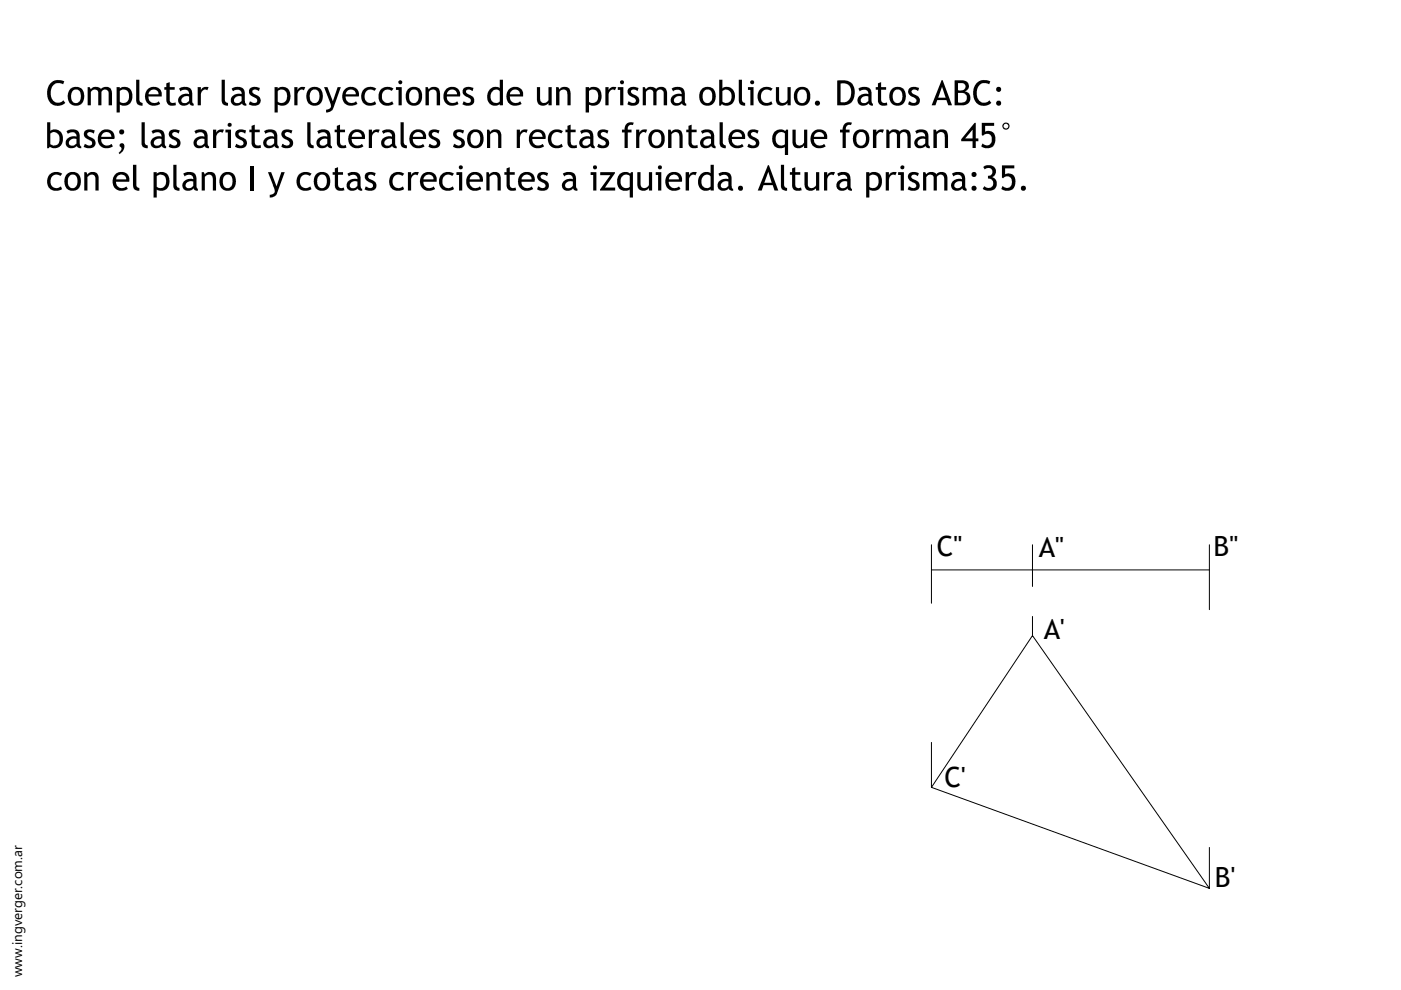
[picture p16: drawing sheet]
<svg xmlns="http://www.w3.org/2000/svg" width="297mm" height="210mm" viewBox="0 0 297 210" stroke-linecap="round" stroke-linejoin="round" font-family="sans-serif">
<defs><g id="words">
<g font-size="5.9">
<text x="198.6" y="117.8">C''</text>
<text x="220.2" y="118">A''</text>
<text x="257.3" y="117.8">B''</text>
<text x="221.3" y="135.4">A'</text>
<text x="200.2" y="166.8">C'</text>
<text x="257.6" y="188">B'</text>
</g>
<text font-size="2.9" x="4.7" y="207.2" transform="rotate(-90 4.7 207.2)">www.ingverger.com.ar</text>
</g></defs>
<g fill="#000">
<path d="M10.7 17.6l1.2-.6h.9l.8 .2-.2 .7-.7-.3-1 .1-.7 .7-.2 1v1l.5 1 .7 .4h.6l.8-.5 .4 .5-.5 .4-.9 .3-.8-.1-.7-.4-.6-.7-.3-.8v-1.2l.2-1zM35.3 17.7l.7-.3v1.1h1v.5h-1v1.9a.74 .74 0 0 0 .3 .9 .74 .74 0 0 0 .9-.1l.1 .6-.9 .1a1.16 1.16 0 0 1-1.1-1.2v-2.2h-.5v-.5h.5zM41.9 18.5h.7v.6l.6-.6h1l-.3 .6a.94 .94 0 0 0-1.3 1v2.2h-.7zM62.4 18.5h.7v.6l.6-.6h1l-.3 .6a.94 .94 0 0 0-1.3 1v2.2h-.7zM77.1 19l.5-.4 .9-.2 .7 .1 .6 .3-.4 .5-.7-.3a1.42 1.42 0 0 0-1.3 .8 1.42 1.42 0 0 0 .2 1.6l.3 .3 .6 .2 1-.4 .3 .6-.6 .2-1.1 .1-1-.5-.3-.5-.2-.7v-.8zM80.6 19.1l.4-.3 .8-.4h.8l.8 .4-.3 .5-.8-.3-.7 .1-.3 .3-.3 .6v1l.5 .6 .8 .3 .8-.4 .3 .6-.9 .3h-.7l-.5-.1-.5-.4-.5-1v-.9zM113.8 18.5h.7v2.4a.91 .91 0 0 0 .8 .9 .91 .91 0 0 0 1-.6v-2.7h.7v3.8h-.7v-.5l-.5 .5-.4 .1-.8-.1-.6-.6-.2-.5zM128.4 18.5h.6v.6l.2-.3a1.32 1.32 0 0 1 1.5-.3l-.3 .6a.94 .94 0 0 0-1.4 1v2.2h-.6zM161.1 19l.5-.4 1-.2 .7 .1 .5 .3-.4 .5-.6-.3a1.42 1.42 0 0 0-1.4 .8 1.42 1.42 0 0 0 .2 1.6l.3 .3 .7 .2 .9-.4 .3 .6-.6 .2-1.1 .1-1-.5-.5-1.1 .1-.9zM164.5 18.5h.7v2.4a.9 .9 0 0 0 .8 .9 .9 .9 0 0 0 1-.6v-2.7h.6v3.8h-.6v-.5l-.5 .4-.5 .2-1-.2-.4-.4-.1-.4zM186.1 17.7l.7-.3v1.1h1.1v.5h-1.1v1.9a.74 .74 0 0 0 .3 .9 .74 .74 0 0 0 .9-.1l.1 .6-.6 .1a1.11 1.11 0 0 1-1.4-1.2v-2.2h-.4v-.5h.4zM206.9 17.8l.7-.6 .6-.2h1l.8 .2-.3 .7-.7-.3h-.7l-.4 .2-.5 .6-.3 .9 .1 1.3 .4 .8 .7 .4h.6l.4-.2 .5-.3 .4 .5-.5 .4-1 .3-.8-.1-.7-.4-.4-.5-.4-1-.1-1.2 .2-.7z"/>
<path d="M10.4 37.2l.6-.6 .6-.1h.9l.7 .3-.4 .5-.7-.2a1.42 1.42 0 0 0-1.3 .8 1.42 1.42 0 0 0 .2 1.5l.3 .3 .6 .2 .5-.1 .5-.3 .3 .6-.9 .3h-.9l-.9-.5-.5-1.1v-.9zM18 27.7l.7-.3 1 .1 .4 .2-.2 .6-.2-.1a.64 .64 0 0 0-.8-.2 .64 .64 0 0 0-.4 .7l1.1 .6a1.14 1.14 0 0 1 .6 1.5 1.14 1.14 0 0 1-1.4 .6l-1.1-.3 .3-.6 .5 .2a.64 .64 0 0 0 1-.2 .64 .64 0 0 0-.6-.9l-.7-.3-.4-.5v-.6zM18.6 18.5h.4l.3 .4 .3-.3 .6-.2 .7 .1 .5 .4 .8-.5h.7l.3 .2 .3 .3 .2 .8v2.6h-.7v-2.4a.79 .79 0 0 0-.5-.9 .79 .79 0 0 0-1 .5v2.8h-.7v-2.7a.83 .83 0 0 0-.7-.6 .83 .83 0 0 0-.8 .5v2.8h-.7zM28.2 34.9h.7v4.5l.3 .4h.3v.6l-.8-.1-.5-.7zM28.9 16.9h.6v4.2a.73 .73 0 0 0 .7 .7v.6h-.3l-.7-.2-.3-.6zM30 25.9h.7v4.4l.2 .4 .4 .1v.6l-.9-.2-.4-.6zM36.1 27.7l.6-.3 .8 .1 .6 .2-.2 .6-.2-.1a.65 .65 0 0 0-.7-.2 .65 .65 0 0 0-.5 .6l.4 .4 1 .5a1.16 1.16 0 0 1 .2 1.4 1.16 1.16 0 0 1-1.4 .5l-.9-.3 .2-.6 .5 .2a.63 .63 0 0 0 1-.2 .63 .63 0 0 0-.5-.9l-.8-.3a.99 .99 0 0 1-.1-1.6zM36.7 34.9h.7v4.4l.2 .4 .5 .1v.6l-1-.2-.3-.4zM47 16.9h.7v4.2a.73 .73 0 0 0 .6 .7v.6h-.3l-.7-.2-.3-.6zM45.2 27.5h.6v.6l.3-.3a1.32 1.32 0 0 1 1.4-.3l-.3 .7a.94 .94 0 0 0-1.4 .9v2.3h-.6zM50 27.8l.5-.3h1.1l.6 .2-.2 .6-.2-.1a.64 .64 0 0 0-.8-.2 .64 .64 0 0 0-.4 .7l1.4 .8 .3 .5a1.37 1.37 0 0 1-.6 1.3 1.37 1.37 0 0 1-1.5 0l-.4-.2 .3-.6 .5 .2a.59 .59 0 0 0 .9 0 .59 .59 0 0 0-.1-.8l-1-.5-.4-.4-.1-.8zM53 18.8l.5-.3 .9-.1 .7 .3-.2 .6-.1-.1a.67 .67 0 0 0-.8-.2 .67 .67 0 0 0-.4 .7l1.1 .6a1.14 1.14 0 0 1 .5 1.5 1.14 1.14 0 0 1-1.4 .6l-1.1-.3 .3-.6 .6 .3a.62 .62 0 0 0 1-.4 .62 .62 0 0 0-.7-.8l-.8-.5a1.01 1.01 0 0 1-.1-1.3z"/>
<path d="M53.3 26.7l.7-.3v1.1h1.1v.5h-1.1v1.9a.74 .74 0 0 0 .3 .9 .74 .74 0 0 0 .9-.1l.1 .6-.6 .1a1.11 1.11 0 0 1-1.4-1.2v-2.2h-.4v-.5h.4zM59.9 27.8l.5-.3h1l.6 .2-.2 .6-.2-.1a.65 .65 0 0 0-.7-.2 .65 .65 0 0 0-.5 .6l.4 .4 1 .5a1.16 1.16 0 0 1 .2 1.4 1.16 1.16 0 0 1-1.4 .5l-1-.3 .3-.6 .5 .2a.63 .63 0 0 0 1-.2 .63 .63 0 0 0-.6-.9l-.7-.3a.99 .99 0 0 1-.2-1.5zM65.2 25.9h.6v4.3a.73 .73 0 0 0 .7 .6v.6h-.5a1.03 1.03 0 0 1-.8-1.1zM63.2 37.2l.7-.6 .5-.1h1l.6 .3-.3 .5-.7-.2a1.44 1.44 0 0 0-1.4 .7 1.44 1.44 0 0 0 .2 1.6l.9 .5 .6-.1 .5-.3 .2 .6-.8 .3h-.9l-1-.5-.4-1.1v-1.1zM68.7 18.5h.7l1.2 3 1-3h.7l-1.8 4.8-.6 .4-.8 .1v-.5l.2-.1a.91 .91 0 0 0 .8-.5 .91 .91 0 0 0-.1-1zM71 35.7l.7-.3v1.1h1v.6h-1v1.9a.77 .77 0 0 0 .3 .8 .77 .77 0 0 0 .9 0l.1 .6h-.4h-1l-.5-.5-.1-.4v-2.4h-.5v-.6h.5zM71.4 26.7l.7-.3v1.1h1.1v.5h-1.1v1.9a.74 .74 0 0 0 .3 .9 .74 .74 0 0 0 .9-.1l.1 .6-.4 .1-1-.1-.5-.4-.1-.4v-2.5h-.4v-.5h.4zM78.2 27.5h.7v.6l.6-.6h1l-.3 .7a.94 .94 0 0 0-1.3 .9v2.3h-.7zM84.9 25.9h.7v4.3a.73 .73 0 0 0 .7 .6v.6h-.4l-.6-.2-.3-.5zM82.9 37.1l.6-.5 .6-.1h.9l.7 .3-.4 .5-.6-.2a1.44 1.44 0 0 0-1.4 .9 1.44 1.44 0 0 0 .4 1.6l.9 .3 .8-.4 .3 .6-.9 .3h-.9l-.9-.5-.5-1.2v-.8zM86.5 36.5h.7v.6l.6-.6h1l-.3 .7a.94 .94 0 0 0-1.3 1v2.2h-.7zM91.1 27.8l.5-.3h1l.6 .2-.2 .6-.2-.1a.65 .65 0 0 0-.7-.2 .65 .65 0 0 0-.5 .6l1.3 .8a1.15 1.15 0 0 1 .3 1.5 1.15 1.15 0 0 1-1.4 .5l-1-.2 .3-.7 .5 .2a.63 .63 0 0 0 1-.2 .63 .63 0 0 0-.6-.9l-.7-.3a.99 .99 0 0 1-.2-1.5z"/>
<path d="M90.2 18.5h.5l.2 .5 .5-.5 .6-.1 .5 .1 .5 .4 .3 .9v2.5h-.7v-2.2a.88 .88 0 0 0-.6-1.1 .88 .88 0 0 0-1.1 .5v2.8h-.7zM96.3 27.8l.7-.4 .8 .1 .6 .2-.2 .6-.2-.1a.64 .64 0 0 0-.8-.2 .64 .64 0 0 0-.3 .7l1.3 .8a1.16 1.16 0 0 1 .2 1.4 1.16 1.16 0 0 1-1.4 .5l-.9-.3 .2-.6 .5 .2a.63 .63 0 0 0 1-.2 .63 .63 0 0 0-.6-.9l-.7-.3a1.08 1.08 0 0 1-.2-1.5zM93.4 37.2l.6-.5 .6-.2h.9l.7 .3-.3 .5-.7-.3-.8 .1-.3 .3-.3 .7v.8l.3 .6 .9 .4 .5-.1 .5-.3 .2 .6-.6 .3h-1.1l-.9-.5-.5-.9v-1zM98.3 18.8l.5-.3 .9-.1 .7 .3-.2 .6-.1-.1a.67 .67 0 0 0-.8-.2 .67 .67 0 0 0-.5 .7l1.2 .6a1.14 1.14 0 0 1 .5 1.5 1.14 1.14 0 0 1-1.4 .6l-1.1-.3 .3-.6 .6 .3a.6 .6 0 0 0 .9-.3 .6 .6 0 0 0-.5-.8l-.8-.5a1.07 1.07 0 0 1-.2-1.4zM103.3 27.5h.4l.2 .5 .8-.6 .9 .1 .4 .3 .3 .7v2.9h-.7v-2.4a.89 .89 0 0 0-.6-1 .89 .89 0 0 0-1.1 .5v2.9h-.6zM107.4 35.7l.7-.3v1.1h1v.6h-1v1.9a.78 .78 0 0 0 .3 .8 .78 .78 0 0 0 .9 0l.1 .6h-.4h-1l-.5-.6-.1-2.7h-.5v-.6h.5zM109.6 27.5h.6v.6l.7-.6h1l-.3 .7a.96 .96 0 0 0-1 0 .96 .96 0 0 0-.4 .9v2.3h-.6zM116.6 28.1l.6-.5 .5-.2h.8l.8 .4-.3 .5-.7-.3a1.44 1.44 0 0 0-1.4 .8 1.44 1.44 0 0 0 .2 1.6l.9 .5 .6-.1 .5-.3 .2 .6-.6 .3h-1l-1.1-.5-.4-1.1v-1.1zM117.9 18.5h.5l.2 .5 .5-.5 .6-.1 .5 .1 .5 .4 .3 .8v2.6h-.7v-2.4a.86 .86 0 0 0-.7-.9 .86 .86 0 0 0-1 .5v2.8h-.7zM120.3 26.7l.7-.3v1.1h1v.5h-1v1.9a.77 .77 0 0 0 .3 .9 .77 .77 0 0 0 1-.1v.6l-.8 .1a1.16 1.16 0 0 1-1.2-1.2v-2.2h-.4v-.5h.4zM126.8 27.8l.5-.3 .9-.1 .8 .3-.2 .6-.2-.1a.64 .64 0 0 0-.8-.2 .64 .64 0 0 0-.4 .7l1.3 .7a1.14 1.14 0 0 1 .3 1.5 1.14 1.14 0 0 1-1.4 .5l-1-.3 .3-.6 .5 .2a.6 .6 0 0 0 .9 0 .6 .6 0 0 0-.1-.8l-1-.5a1.08 1.08 0 0 1-.4-1.6zM127.3 36.5h3.1v.2l-2.1 3.1h2.1v.6h-3.2v-.2l2.2-3.1h-2.1z"/>
<path d="M133.2 18.8l.5-.3 1-.1 .7 .3-.2 .6-.2-.1a.67 .67 0 0 0-.7-.2 .67 .67 0 0 0-.5 .7l1.4 .8 .3 .5a1.37 1.37 0 0 1-.7 1.3 1.37 1.37 0 0 1-1.4 0l-.4-.2 .3-.6 .6 .3a.63 .63 0 0 0 .9-.4 .63 .63 0 0 0-.6-.8l-.6-.3a1.08 1.08 0 0 1-.4-1.5zM132.7 26.4l.5-.4 .8-.1 .4 .1-.2 .5a.81 .81 0 0 0-.9 .2 .81 .81 0 0 0-.2 .8h.8v.6h-.8v3.3h-.7v-3.3h-.5v-.6h.5zM135.1 36.5h.7v2.6a.9 .9 0 0 0 .8 .8 .9 .9 0 0 0 1-.7v-2.7h.7v3.9h-.7v-.6l-.9 .6h-.9l-.6-.7zM134.9 27.5h.7v.6l.6-.6h1l-.3 .7a.96 .96 0 0 0-.9 0 .96 .96 0 0 0-.4 .9v2.3h-.7zM136.3 18.5h.4l.2 .4 .3-.3 .7-.2 .7 .1 .5 .4 .8-.5h.6l.4 .2 .3 .3 .2 .7v2.7h-.7v-2.4a.79 .79 0 0 0-.6-.9 .79 .79 0 0 0-.9 .5v2.8h-.7v-2.7a.83 .83 0 0 0-.7-.6 .83 .83 0 0 0-.9 .5v2.8h-.6zM141.6 27.5h.6l.2 .5 .7-.6 .9 .1 .5 .4 .2 .8v2.7h-.6l-.1-2.6a.86 .86 0 0 0-.7-.8 .86 .86 0 0 0-.9 .5v2.9h-.8zM146 26.7l.6-.3v1.1h1.1v.5h-1.1v1.9a.74 .74 0 0 0 .4 .9 .74 .74 0 0 0 .9-.1l.1 .6-.7 .1a1.11 1.11 0 0 1-1.3-1.2v-2.2h-.5v-.5h.5zM145.4 36.5h.7v.6l.4-.5 .3-.1h.9l-.3 .7a.92 .92 0 0 0-.9 0 .92 .92 0 0 0-.4 1v2.2h-.7zM152.6 25.9h.6v4.4l.3 .4 .4 .1v.6l-.9-.2-.4-.7zM156.6 16.9h.7v4.2a.73 .73 0 0 0 .7 .7v.6h-.4l-.6-.2-.3-.6zM158.8 27.7l.6-.3h.7l.7 .3-.2 .6-.2-.1a.64 .64 0 0 0-.8-.2 .64 .64 0 0 0-.3 .7l1.2 .7a1.14 1.14 0 0 1 .3 1.5 1.14 1.14 0 0 1-1.3 .5l-1-.3 .2-.6 .5 .2a.6 .6 0 0 0 .9 0 .6 .6 0 0 0-.1-.8l-1.1-.6a1 1 0 0 1-.1-1.6zM165.6 34.9h.6v4.4l.3 .4 .4 .1v.6l-1-.2-.3-.4z"/>
<path d="M167.9 35.7l.7-.3v1.1h1.1v.6h-1.1v1.9a.77 .77 0 0 0 .3 .8 .77 .77 0 0 0 .9 0l.2 .6h-.5h-1l-.4-.5-.2-.4v-2.4h-.4v-.6h.4zM168 27.5h.7v2.4a.91 .91 0 0 0 .8 1 .91 .91 0 0 0 1-.7v-2.7h.7v3.9h-.7v-.6l-.9 .6h-.6l-.5-.2-.4-.5zM170.6 36.5h.7v2.5a.88 .88 0 0 0 .8 .9 .88 .88 0 0 0 .9-.7v-2.7h.7v3.9h-.7v-.6l-.8 .6h-.9l-.6-.6zM174.7 36.5h.7v.6l.6-.6h1l-.3 .7a.94 .94 0 0 0-1.3 1v2.2h-.7zM179 26.3l.5-.3 .8-.1 .3 .1-.2 .5a.81 .81 0 0 0-.8 .2 .81 .81 0 0 0-.3 .8h.8v.6h-.8v3.3h-.7v-3.3h-.5v-.6h.5zM185.1 27.5h.7v.6l.6-.6h1l-.2 .7a.92 .92 0 0 0-1 0 .92 .92 0 0 0-.4 .9v2.3h-.7zM187.8 36.5h.7v.6l.6-.6h1l-.3 .7a.94 .94 0 0 0-1.3 1v2.2h-.7zM187.9 27.5h.4l.3 .5 .7-.6 .9 .1 .6 .5 .7-.6h.6l.6 .3 .4 .9v2.8h-.7v-2.5a.82 .82 0 0 0-.6-.9 .82 .82 0 0 0-1 .5v2.9h-.6v-2.8a.83 .83 0 0 0-.8-.6 .83 .83 0 0 0-.8 .5v2.9h-.7zM192.7 18.8l.6-.3 .9-.1 .7 .3-.3 .6-.1-.1a.68 .68 0 0 0-.7-.2 .68 .68 0 0 0-.5 .6l.4 .4 .9 .5a1.16 1.16 0 0 1 .3 1.4 1.16 1.16 0 0 1-1.4 .5l-1-.3 .2-.6 .7 .3a.59 .59 0 0 0 .9-.4 .59 .59 0 0 0-.5-.7l-.8-.4a1.08 1.08 0 0 1-.3-1.5zM197.9 27.5h.5l.2 .5 .7-.6 .9 .1 .5 .4 .3 .8v2.7h-.7v-2.5a.86 .86 0 0 0-.7-.9 .86 .86 0 0 0-1 .5v2.9h-.7zM208.2 26h2.6v.7h-1.9v1.3l.8-.3 .4 .1 .6 .4 .3 .6v1.1l-.3 .9-.6 .5-1.2 .1-.9-.4 .3-.6 .7 .4 .8-.1 .5-.7v-.8a1.02 1.02 0 0 0-.8-.8 1.02 1.02 0 0 0-1.1 .4l-.2-.2zM212.4 35.1h2.7v.6h-2v1.3l.6-.2 .8 .1 .4 .3 .3 .6 .1 .8-.2 1-.5 .6-.5 .2h-1l-.8-.3 .3-.7 .8 .4 .7-.1 .3-.4 .1-.6v-.7l-.5-.5-.7-.1-.6 .4-.3-.2z"/>
<path d="M17.9 36.5h.4l.2 .5 .8-.5h.7l.6 .3 .3 .7v2.9h-.7v-2.5a.88 .88 0 0 0-.7-.9 .88 .88 0 0 0-1 .5v2.9h-.6zM42.8 36.5h.4l.2 .5 .8-.5h.7l.6 .3 .3 .9v2.7h-.7v-2.6a.86 .86 0 0 0-.7-.8 .86 .86 0 0 0-1 .5v2.9h-.6zM53.1 35.1h.7v5.3h-.7zM56.8 36.5h.7l1.1 3 1-3h.8l-1.7 4.6-.5 .6-1 .2v-.6h.2a.92 .92 0 0 0 .8-.6 .92 .92 0 0 0-.2-1zM77.6 36.8l.6-.3h.9l.5 .2-.1 .7-.3-.2a.69 .69 0 0 0-.7-.2 .69 .69 0 0 0-.4 .6l.2 .3 1 .5a1.15 1.15 0 0 1 .4 1.5 1.15 1.15 0 0 1-1.5 .5l-.9-.3 .3-.6 .5 .3a.64 .64 0 0 0 1-.3 .64 .64 0 0 0-.7-.8l-.8-.5a1.03 1.03 0 0 1 0-1.4zM103.1 36.5h.5l.2 .5 .8-.5h.6l.6 .2 .4 .9v2.8h-.7v-2.5a.88 .88 0 0 0-.7-.9 .88 .88 0 0 0-1 .5v2.9h-.7zM114.1 36.8l.7-.3h.9l.5 .2-.2 .7-.2-.2a.68 .68 0 0 0-.7-.2 .68 .68 0 0 0-.5 .6l.3 .3 1.1 .6 .3 .4 .1 .4a1.4 1.4 0 0 1-2.1 1.1l-.4-.3 .2-.6 .5 .3a.63 .63 0 0 0 1.1-.4 .63 .63 0 0 0-.8-.7l-.6-.4a.99 .99 0 0 1-.2-1.5zM192.8 36.7l.6-.2h.9l.5 .2-.2 .7-.2-.2a.68 .68 0 0 0-.7-.2 .68 .68 0 0 0-.4 .6l.2 .3 1.1 .6 .4 .8a1.45 1.45 0 0 1-2.3 1l-.3-.2 .3-.6 .5 .3a.6 .6 0 0 0 .9 0 .6 .6 0 0 0-.1-.9l-1.1-.6a1 1 0 0 1-.1-1.6zM195.7 36.5h.5l.2 .5 .5-.5h.9l.7 .5 .6-.5h.6a1.18 1.18 0 0 1 1.2 1.3v2.6h-.7v-2.6a.82 .82 0 0 0-.7-.8 .82 .82 0 0 0-.9 .5v2.9h-.6v-2.8a.83 .83 0 0 0-.8-.6 .83 .83 0 0 0-.8 .5v2.9h-.7zM208.7 35.2l1.3-.2 .6 .2 .3 .4 .3 .5v.5l-.3 .5-.5 .5 .7 .4 .2 .6v.7l-.2 .5-.7 .6h-1.1l-.7-.2-.2-.2 .3-.5a1.04 1.04 0 0 0 1.8-.2 1.04 1.04 0 0 0-1-1.4v-.6h.1a.87 .87 0 0 0 .7-1.3 .87 .87 0 0 0-1.4-.2l-.1 .1-.3-.5z"/>
<path d="M84.5 17.4a.41 .41 0 0 1 .8 0 .41 .41 0 0 1-.8 0zM83.9 18.5h1.3v3.8h-.7v-3.2h-.6z"/>
<path d="M131.5 17.4a.41 .41 0 0 1 .8 0 .41 .41 0 0 1-.8 0zM131 18.5h1.2v3.8h-.7v-3.2h-.5z"/>
<path d="M159.1 17.4a.41 .41 0 0 1 .8 0 .41 .41 0 0 1-.8 0zM158.6 18.5h1.2v3.8h-.7v-3.2h-.5z"/>
<path d="M211.2 18.9a.56 .56 0 0 1 1.1 0 .56 .56 0 0 1-1.1 0zM211.2 21.9a.55 .55 0 0 1 1.1 0 .55 .55 0 0 1-1.1 0z"/>
<path d="M10 25.9h.7v1.9l.6-.4h.6l.8 .4 .5 .7 .1 1.6-.3 .7-.7 .5-1.1 .1-.6-.3-.3 .3h-.3zM10.7 28.3v2.3a1.25 1.25 0 0 0 1.5 0 1.25 1.25 0 0 0 .4-1.5l-.1-.4-.4-.5a1.09 1.09 0 0 0-1.4 .1z"/>
<path d="M14.3 36.8l.7-.3h.8l.8 .3 .3 .4 .2 .9v1l-.3 .6-.5 .6-.6 .1h-.8l-.6-.3-.4-.5-.2-.7v-.9l.3-.8zM14.8 37.2l-.4 .6v1.2l.2 .5 .5 .3a1.15 1.15 0 0 0 1.3-1.4l-.1-.9-.3-.3-.8-.2z"/>
<path d="M14.8 19l.5-.4 .8-.2 1 .3 .5 .4 .3 1.1-.1 .8-.3 .7-.5 .5-.6 .2h-.8l-.9-.7-.3-.5v-1zM15.6 19.1l-.4 .6-.1 1 .2 .7 .6 .5a1.31 1.31 0 0 0 1.2-1.9l-.2-.7-.3-.2-.7-.1z"/>
<path d="M14.1 27.8l.8-.4h.8l.9 .5 .3 .7v2.1l.3 .4v.3a.77 .77 0 0 1-.9-.5l-.5 .4-1 .1-.5-.2-.4-.6 .1-.7 .4-.6 .8-.4h.8a.21 .21 0 0 0 .3-.1 .21 .21 0 0 0-.1-.3h-.1a1.15 1.15 0 0 0-1.7-.1zM14.9 29.7a.69 .69 0 0 0-.2 1 .69 .69 0 0 0 1 .1l.5-.4v-.9l-.7-.1z"/>
<path d="M21.1 28.1l.8-.6 1-.1 .8 .4 .5 .7v1h-2.7v.4a1.3 1.3 0 0 0 2.2 .6l.2 .5-.9 .4h-1l-.7-.4-.6-1.1 .1-1zM21.9 28.2l-.4 .8h2.1v-.2a1.05 1.05 0 0 0-1.7-.6z"/>
<path d="M24.7 18.5h.7v.3l.6-.4 1.1 .1 .7 .6 .3 .9-.1 1.2-.6 .9-.8 .3h-.6l-.6-.3v1.7h-.7zM25.4 19.3v2.3l.7 .3 .6-.2 .4-.3 .2-.6v-.8l-.2-.6-.8-.4h-.3z"/>
<path d="M25.3 28a.55 .55 0 0 1 1.1 0 .55 .55 0 0 1-1.1 0zM25.4 30.5a.62 .62 0 0 1 .9 .1 .62 .62 0 0 1 0 .8l-.3 .7-.7 .6-.2-.3 .3-.2a.75 .75 0 0 0 .4-.6 .75 .75 0 0 0-.4-.7z"/>
<path d="M24.6 36.8l.8-.3h.9l.8 .6 .3 .7v.7h-2.8l.1 .6 .3 .5a1.39 1.39 0 0 0 1.8 0l.3 .4-1 .4h-1l-.9-.7-.2-.5-.1-1 .2-.7zM25 37.3l-.4 .7h2.2a1.06 1.06 0 0 0-.7-.9 1.06 1.06 0 0 0-1.1 .2z"/>
<path d="M31.3 18.9l.6-.4 .7-.1 .7 .1 .7 .6 .3 .6-.1 .8h-2.7l.1 .6 .4 .6 .8 .2 .9-.4 .3 .5-.2 .1-.9 .3h-.6l-.6-.2-.6-.5-.3-.6-.1-.8 .2-.9zM32 19.1l-.3 .3-.2 .6h2.1a1.05 1.05 0 0 0-1.6-.9z"/>
<path d="M32.1 27.8l.9-.4 1 .1 .5 .3 .4 .6v2.2l.3 .5v.3a.84 .84 0 0 1-.9-.5l-.4 .4-.8 .1a1.23 1.23 0 0 1-1.2-1.2 1.23 1.23 0 0 1 1.2-1.2h1.1a.91 .91 0 0 0-.5-.9 .91 .91 0 0 0-1.1 .1l-.2 .2zM32.9 29.6a.71 .71 0 0 0-.1 1.1 .71 .71 0 0 0 1 0l.4-.3v-.9l-.6-.1z"/>
<path d="M38 18.8l.5-.3 .7-.1h.5l.7 .4 .4 .9v1.9l.3 .5v.3a.77 .77 0 0 1-1-.5l-.3 .3-.5 .2a1.23 1.23 0 0 1-1.5-1 1.23 1.23 0 0 1 1.1-1.4h1.1a.91 .91 0 0 0-.5-1 .91 .91 0 0 0-1 .2l-.2 .2zM38.8 20.6a.71 .71 0 0 0-.2 1.1 .71 .71 0 0 0 1.1 0l.4-.3v-.9l-.7-.1z"/>
<path d="M38.9 36.8l.8-.3h1l.6 .3 .3 .6 .1 2.2 .3 .5v.3a.84 .84 0 0 1-1-.5l-.4 .4-.7 .1a1.23 1.23 0 0 1-1.3-1.2 1.23 1.23 0 0 1 1.2-1.2h1.1a.91 .91 0 0 0-.5-.9 .91 .91 0 0 0-1 .1l-.2 .2zM39.7 38.7a.73 .73 0 0 0-.2 1.1 .73 .73 0 0 0 1.1-.1l.4-.3v-.9l-.7-.1z"/>
<path d="M41.2 27.8l.9-.4 1 .1 .5 .3 .4 .6v2.2l.3 .5v.3a.77 .77 0 0 1-.9-.5l-.4 .4-.8 .1a1.23 1.23 0 0 1-1.2-1.2 1.23 1.23 0 0 1 1.2-1.2h1.1a.85 .85 0 0 0-.4-.9 .85 .85 0 0 0-1 0l-.4 .3zM42 29.6a.71 .71 0 0 0-.2 1.1 .71 .71 0 0 0 1.1 .1l.4-.4v-.9l-.6-.1z"/>
<path d="M47 37l.6-.5h1l.7 .2 .4 .4 .3 .6v.8l-.1 .9-.6 .7-.5 .3h-.9l-.5-.1-.5-.5-.3-.8-.1-.9zM47.6 37.3l-.3 .5-.1 1 .2 .6 .6 .4a1.22 1.22 0 0 0 1.3-1.6l-.2-.7-.3-.4-.8-.1z"/>
<path d="M48.3 26.5a.42 .42 0 0 1 .8 0 .42 .42 0 0 1-.8 0zM47.8 27.5h1.2v3.9h-.7v-3.3h-.5z"/>
<path d="M49.1 18.8l.5-.3 .7-.1 .8 .1 .5 .3 .3 .8v1.8l.1 .5 .2 .2v.3a.77 .77 0 0 1-.9-.5l-.5 .4-1 .1-.7-.4-.2-.7a1.66 1.66 0 0 1 2.3-1.3 1.01 1.01 0 0 0-.7-1 1.01 1.01 0 0 0-1.1 .4zM49.9 20.7a.71 .71 0 0 0-.2 1 .71 .71 0 0 0 1.1 .1l.4-.4v-.9l-.7-.1z"/>
<path d="M56 27.8l.9-.4 1 .1 .5 .3 .4 .6v2.2l.3 .5v.3a.84 .84 0 0 1-.9-.5l-.5 .4-.7 .1a1.23 1.23 0 0 1-1.2-1.2 1.23 1.23 0 0 1 1.2-1.2h1a.91 .91 0 0 0-.5-.9 .91 .91 0 0 0-1 .1l-.2 .2zM56.8 29.6a.71 .71 0 0 0-.2 1.1 .71 .71 0 0 0 1.1 0l.4-.3v-.9l-.7-.1z"/>
<path d="M58.2 18.5h.7v.3l.3-.2 .7-.2 .9 .2 .6 .7 .2 .9-.3 1.4-.6 .6-1.2 .2-.6-.3v1.7h-.7zM58.9 19.3v2.3l.7 .3 .6-.2 .4-.3 .2-.6 .1-.6-.2-.8-.3-.3-.6-.1-.6 .1z"/>
<path d="M65.4 18.9l.5-.3 .8-.2 1 .3 .5 .4 .3 1.1-.1 .8-.3 .7-.5 .5-.6 .2h-.8l-.9-.7-.3-.7-.1-.8 .2-.8zM66.2 19.1l-.4 .5-.1 1 .2 .8 .6 .5a1.31 1.31 0 0 0 1.2-1.9l-.2-.7-.3-.2-.7-.1z"/>
<path d="M67.1 36.9l.8-.4h.8l.6 .2 .5 .5 .2 .9v1l-.3 .6-.6 .6-.5 .1h-.9l-.5-.3-.4-.5-.3-.7v-.9l.2-.5zM67.7 37.2l-.3 .4-.2 .9 .2 1 .6 .3a1.15 1.15 0 0 0 1.3-1.4l-.2-.9-.2-.3-.4-.2z"/>
<path d="M67.3 27.8l.8-.4h.8l.9 .5 .3 .7v2.1l.3 .4v.3a.77 .77 0 0 1-.9-.5l-.5 .4-1 .1-.5-.2-.4-.6v-.7l.5-.6 .7-.4h.9a.21 .21 0 0 0 .2-.1 .21 .21 0 0 0-.1-.3 1.15 1.15 0 0 0-1.7-.1zM68.1 29.6a.7 .7 0 0 0-.2 1.1 .7 .7 0 0 0 1 .1l.5-.4v-.9l-.7-.1z"/>
<path d="M73.7 36.8l.8-.3h1l.6 .3 .4 .8v1.9v.4l.3 .2v.3a.77 .77 0 0 1-.9-.5l-.9 .5h-.6l-.4-.2a1.3 1.3 0 0 1-.4-1.5 1.3 1.3 0 0 1 1.3-.8h.7a.21 .21 0 0 0 .2-.1 .21 .21 0 0 0-.1-.2 1.12 1.12 0 0 0-1.7-.2zM74.5 38.7a.73 .73 0 0 0-.2 1.1 .73 .73 0 0 0 1.1-.1l.4-.3v-.9l-.7-.1z"/>
<path d="M73.2 18.8l.8-.4h.8l1.1 .7 .2 .7v.7h-2.8l.1 .7 .5 .5 1 .1 .6-.3 .3 .5-.1 .1-.6 .2-1 .1-.6-.2-.6-.5-.3-.5v-1l.2-.8zM73.6 19.3l-.3 .7 2.1-.1a1.06 1.06 0 0 0-.7-.9 1.06 1.06 0 0 0-1.1 .3z"/>
<path d="M74.4 28l.9-.6 .9 .1 .7 .4 .4 .6v1h-2.8l.1 .6 .3 .4a1.39 1.39 0 0 0 1.9 0l.2 .5-.9 .4-1.1-.1-.8-.6-.3-.7-.1-.8 .2-.7zM74.8 28.3l-.2 .7h2.1a1.05 1.05 0 0 0-.7-1 1.05 1.05 0 0 0-1.2 .3z"/>
<path d="M81 27.8l.8-.4 1 .1 .6 .3 .4 .8v1.9l.1 .4 .2 .2v.3a.77 .77 0 0 1-.9-.5l-.5 .4-1 .1-.5-.2-.4-.6 .1-.7 .4-.6 .7-.4h.9a.21 .21 0 0 0 .3-.1 .21 .21 0 0 0-.1-.3 1.12 1.12 0 0 0-1.8-.1zM81.8 29.6a.73 .73 0 0 0-.2 1.1 .73 .73 0 0 0 1.1 0l.4-.3v-.9l-.7-.1z"/>
<path d="M86.4 19l.6-.4 .8-.2 .9 .2 .5 .6 .3 .7v.9l-.3 .8-.5 .6-.6 .2h-.9l-.4-.2-.6-.6-.2-.8v-.8zM87.2 19.1l-.5 .9 .1 1.1 .4 .6 .6 .2a1.49 1.49 0 0 0 .9-2.2l-.2-.4-.4-.3z"/>
<path d="M87.3 28l.9-.6 1 .1 .9 .6 .2 .6v.8h-2.8l.1 .7 .3 .3a1.39 1.39 0 0 0 1.8 0l.3 .5-1 .4-1-.1-.8-.6-.3-.6-.1-.8 .2-.8zM87.7 28.5l-.2 .5h2.2a1.06 1.06 0 0 0-.8-1 1.06 1.06 0 0 0-1.2 .5z"/>
<path d="M89.5 37.1l.8-.6h1.2l.8 .6 .3 .6-.1 .8h-2.8l.4 1.1a1.39 1.39 0 0 0 1.8 0l.3 .4-.7 .4h-1l-.8-.4-.5-.7-.2-.7 .1-.8zM90 37.5l-.2 .5h2.1a1.06 1.06 0 0 0-.8-1 1.06 1.06 0 0 0-1.1 .5z"/>
<path d="M94.7 18.8l.8-.4h.8l1 .7 .2 .5v.9h-2.8l.2 .7 .3 .4 .8 .3 .6-.2 .3-.2 .3 .5-.2 .2-.8 .2h-.9l-.7-.5-.3-.3-.3-.8v-.7l.3-.8zM95.2 19.2l-.5 .8h2.2v-.3a1.05 1.05 0 0 0-1.7-.5z"/>
<path d="M97.3 35.5a.43 .43 0 0 1 .8 0 .43 .43 0 0 1-.8 0zM96.8 36.5h1.2v3.9h-.7v-3.3h-.5z"/>
<path d="M99.6 27.9l.8-.5h.8l.6 .3 .5 .5 .2 .9v.9l-.3 .7-.6 .6-.5 .1h-.9l-.5-.3-.4-.5-.2-.7v-.9l.1-.5zM100.2 28.2l-.4 .6-.1 .7 .3 1 .5 .3a1.16 1.16 0 0 0 1.3-1.5l-.3-1.1-.5-.2z"/>
<path d="M99.4 37l.6-.5h1.3l.5 .3 .6 .8v.9h-2.8v.5l.3 .6a1.39 1.39 0 0 0 1.9 0l.2 .4-.9 .4h-1l-.7-.4-.6-1.1 .2-1.3zM100 37.2l-.4 .8h2.1v-.2a1.09 1.09 0 0 0-1.7-.6z"/>
<path d="M103.8 19l.9-.6h.8l.5 .3v-1.8h.6v5.4h-.6v-.2l-.5 .3h-.9l-.8-.5-.4-.6-.1-1.1 .2-.8zM104.6 19.2l-.5 .8v1l.3 .6 .8 .3 .8-.4v-2.1a.97 .97 0 0 0-1.4-.2z"/>
<path d="M107.9 18.9l.6-.4 .7-.1 .7 .1 .6 .4 .4 .8v.8h-2.8l.1 .6 .5 .6 .7 .2 .9-.4 .3 .5-.2 .1-.8 .3h-.7l-.6-.2-.6-.5-.3-.6v-.8l.1-.8zM108.6 19.1l-.4 .4-.1 .5h2.1a1.05 1.05 0 0 0-1.6-.9z"/>
<path d="M110.6 36.8l.5-.3h1l.5 .2 .6 .5 .2 .8-.1 .5h-2.7l.1 .7 .4 .5 .8 .2 .8-.3 .3 .4-.1 .1-.8 .3h-.8l-.7-.3-.4-.4-.3-.8v-.9l.1-.5zM111 37.2l-.4 .8h2.1a1.04 1.04 0 0 0-.6-.9 1.04 1.04 0 0 0-1.1 .1z"/>
<path d="M112.7 28l.9-.6 1 .1 .5 .2 .6 .9v.9h-2.8l.1 .7 .2 .3a1.39 1.39 0 0 0 1.9 0l.3 .5-1 .4-1.1-.1-.6-.3-.6-1.1 .1-1.2zM113.2 28.3l-.3 .7h2.1v-.2a1.05 1.05 0 0 0-1.8-.5z"/>
<path d="M119.3 36.8l.9-.3h1l.6 .3 .3 .6v2.2l.3 .5v.3a.77 .77 0 0 1-.9-.5l-.4 .4-.7 .1a1.23 1.23 0 0 1-1.3-1.2 1.23 1.23 0 0 1 1.2-1.2h1.1a.85 .85 0 0 0-.4-.9 .85 .85 0 0 0-1 0l-.4 .3zM120.1 38.7a.71 .71 0 0 0-.2 1 .71 .71 0 0 0 1.1 .1l.5-.4v-.9l-.7-.1z"/>
<path d="M124.2 18.5h.7v.3l.6-.4 1 .1 .8 .6 .3 1-.3 1.4-.6 .7-.4 .2h-.8l-.6-.3v1.7h-.7zM124.9 19.2v2.4l.7 .3 .6-.2 .3-.2 .3-.6v-.8l-.2-.7-.3-.3-.5-.1z"/>
<path d="M123 27.8l.8-.4h.8l.6 .2 .4 .4 .2 .8v1.9l.3 .4v.3a.77 .77 0 0 1-.9-.5l-.4 .4-.5 .1a1.23 1.23 0 0 1-1.5-1 1.23 1.23 0 0 1 1.2-1.4h1.1a.87 .87 0 0 0-.5-1 .87 .87 0 0 0-1 .2l-.3 .2zM123.8 29.6a.71 .71 0 0 0-.2 1.1 .71 .71 0 0 0 1 .1l.5-.4v-.9l-.7-.1z"/>
<path d="M125.7 35.5a.45 .45 0 0 1 .9 0 .45 .45 0 0 1-.9 0zM125.2 36.5h1.2v3.9h-.6v-3.3h-.6z"/>
<path d="M138 27.9l.8-.5h.8l.6 .3 .3 .3 .4 .7v1.2l-.2 .7-.6 .6-.6 .2h-.8l-.5-.2-.5-.6-.2-.8v-.8zM138.6 28.2l-.4 .6v1l.2 .7 .5 .3a1.22 1.22 0 0 0 1.3-1.7l-.1-.6-.4-.4-.7-.1z"/>
<path d="M139.5 35.5a.43 .43 0 0 1 .8 0 .43 .43 0 0 1-.8 0zM139 36.5h1.2v3.9h-.7v-3.3h-.5z"/>
<path d="M142.4 18.8l.5-.3 .7-.1h.5l.7 .4 .4 .9v1.9l.3 .5v.3a.77 .77 0 0 1-.9-.5l-.4 .3-.5 .2a1.23 1.23 0 0 1-1.5-1 1.23 1.23 0 0 1 1.2-1.4h1a.91 .91 0 0 0-.5-1 .91 .91 0 0 0-1 .2l-.2 .2zM143.2 20.6a.71 .71 0 0 0-.2 1 .71 .71 0 0 0 1 .2l.5-.4v-.9l-.7-.1z"/>
<path d="M141.7 36.8l.9-.3h.9l.8 .6 .3 .7v.7h-2.8l.1 .6 .3 .5a1.39 1.39 0 0 0 1.8 0l.3 .4-1 .4h-1.1l-.8-.7-.3-.7v-.8l.2-.8zM142.1 37.4l-.3 .6h2.1a1.08 1.08 0 0 0-.7-.9 1.08 1.08 0 0 0-1.1 .3z"/>
<path d="M148.7 18.9l.5-.3 .8-.2 .8 .2 .6 .4 .3 .9v1l-.2 .7-.6 .6-.6 .2h-.6l-.6-.2-.5-.5-.3-.7v-.9zM149.4 19.1l-.3 .6-.1 1.1 .3 .8 .5 .3a1.31 1.31 0 0 0 1.2-1.9l-.2-.7-.3-.2-.7-.1z"/>
<path d="M148.7 27.8l.8-.4 1 .1 .5 .3 .4 .6v2.2l.3 .5v.3a.76 .76 0 0 1-.9-.5l-.4 .4-1 .1-.8-.4-.2-.6 .2-.7 .6-.6 .7-.2 .8 .1a.91 .91 0 0 0-.6-1 .91 .91 0 0 0-1 .3l-.2 .1zM149.4 29.6a.71 .71 0 0 0-.1 1.1 .71 .71 0 0 0 1 0l.4-.3v-.9l-.6-.1z"/>
<path d="M152.5 16.9h.7v1.9l.6-.4 .8 .1 .6 .4 .5 .6 .1 1.2-.1 .7-.5 .6-.4 .3-1 .1-.8-.3-.2 .3h-.3zM153.2 19.3v2.2a1.19 1.19 0 0 0 1.4 .1 1.19 1.19 0 0 0 .5-1.3l-.1-.5-.4-.6a1.09 1.09 0 0 0-1.4 .1z"/>
<path d="M152.4 36.8l.8-.3h.8l.8 .3 .3 .8v1.8l.1 .4 .2 .3v.3a.77 .77 0 0 1-.9-.5l-.4 .4-1.1 .1-.5-.2-.4-.6 .1-.8 .4-.5 .8-.4h.8a.21 .21 0 0 0 .3-.1 .21 .21 0 0 0-.1-.2l-.1-.1a1.15 1.15 0 0 0-1.7-.1zM153.2 38.7a.7 .7 0 0 0-.3 1 .7 .7 0 0 0 1.1 .1l.4-.4v-.9l-.6-.1z"/>
<path d="M155 28l.9-.6h.7l.9 .5 .4 .6v1h-2.7v.6l.3 .4a1.39 1.39 0 0 0 1.9 0l.2 .5-.9 .4-1.1-.1-.8-.6-.3-.7-.1-.8 .3-.9zM155.4 28.3l-.2 .7h2.1a1.05 1.05 0 0 0-.7-1 1.05 1.05 0 0 0-1.2 .3z"/>
<path d="M164.1 28.1l.9-.6 .8-.1 .7 .4 .2-.3h.4v5.4h-.7v-1.8l-.4 .3h-.9l-.6-.2-.5-.5-.3-.7v-.6zM164.8 28.4l-.4 1 .4 1.1a1.24 1.24 0 0 0 1.6 .1v-2.3l-.5-.3a1.27 1.27 0 0 0-1.1 .4z"/>
<path d="M168.8 18.9l.5-.3 .8-.2 .8 .2 .5 .4 .3 .7 .1 1.2-.2 .7-.6 .6-.6 .2h-.9l-.4-.2-.5-.6-.3-.8v-.8zM169.5 19.1l-.5 .9 .1 1.2 .4 .5 .6 .2a1.49 1.49 0 0 0 .9-2.2l-.2-.4-.5-.3z"/>
<path d="M172.4 28l.9-.6h.7l.9 .5 .4 .6v1h-2.7v.6l.3 .4a1.39 1.39 0 0 0 1.9 0l.2 .5-.9 .4-1.1-.1-.8-.6-.3-.7-.1-.8 .3-.9zM172.8 28.3l-.2 .7h2.1a1.05 1.05 0 0 0-.7-1 1.05 1.05 0 0 0-1.2 .3z"/>
<path d="M177.5 17.1l2.3 .1 .8 .5 .5 .7 .1 .8-.1 1.4-.4 .9-.8 .6-.7 .2h-1.7zM178.2 17.7v3.9l1 .1 .6-.3 .5-.7 .2-.8-.1-1-.3-.7-.4-.3-.6-.2z"/>
<path d="M177.5 36.8l.9-.3h.8l.8 .4 .3 .6v2.2l.3 .4v.3a.77 .77 0 0 1-.9-.5l-.5 .4-1 .1-.5-.2-.4-.6 .1-.7 .4-.6 .8-.4h.8a.21 .21 0 0 0 .3-.1 .21 .21 0 0 0-.1-.2l-.1-.1a1.15 1.15 0 0 0-1.7-.1zM178.4 38.7a.7 .7 0 0 0-.3 1 .7 .7 0 0 0 1.1 .1l.4-.4v-.9l-.7-.1z"/>
<path d="M181.4 27.9l.5-.4 1.1-.1 .6 .3 .5 .5 .2 .9v.9l-.3 .7-.6 .6-.5 .1h-.9l-.8-.6-.3-.7-.1-.7 .2-.9zM182 28.2l-.4 .6v1.1l.2 .6 .5 .3a1.16 1.16 0 0 0 1.3-1.5l-.3-1.1-.5-.2h-.4z"/>
<path d="M182 18.8l.5-.3 .7-.1 .7 .1 .5 .3 .4 .8v1.9l.3 .9a.76 .76 0 0 1-.9-.5l-.5 .4-1 .1-.7-.4-.2-.7 .1-.6 .7-.6 .7-.2 .7 .1a.84 .84 0 0 0-.4-1 .84 .84 0 0 0-1 .1l-.3 .3zM182.8 20.6a.71 .71 0 0 0-.2 1.1 .71 .71 0 0 0 1.1 0l.4-.3v-.9l-.7-.1z"/>
<path d="M189 18.9l.5-.3 .8-.2 .8 .2 .6 .4 .3 .9v1l-.3 .9-.5 .4-.6 .2h-.8l-.9-.7-.3-.7v-.9zM189.7 19.1l-.3 .6-.1 1.1 .1 .6 .3 .3 .4 .2a1.4 1.4 0 0 0 1.2-2.1l-.2-.5-.4-.3h-.6z"/>
<path d="M190.9 35.5a.43 .43 0 0 1 .8 0 .43 .43 0 0 1-.8 0zM190.4 36.5h1.2v3.9h-.6v-3.3h-.6z"/>
<path d="M194.1 27.8l.8-.4 1 .1 .6 .3 .3 .6 .1 2.3 .2 .4v.3a.77 .77 0 0 1-.9-.5l-.4 .4-.4 .1a1.23 1.23 0 0 1-1.6-1 1.23 1.23 0 0 1 1.2-1.4h1.1a.91 .91 0 0 0-.5-.9 .91 .91 0 0 0-1 .1l-.2 .2zM194.9 29.6a.71 .71 0 0 0-.2 1.1 .71 .71 0 0 0 1 .1l.5-.4v-.9l-.7-.1z"/>
<path d="M199.6 17h.3l1.9 5.3h-.8l-.3-1.1h-2l-.4 1.1h-.8zM199.7 18.4l-.8 2.3h1.6z"/>
<path d="M202.4 17.1h2l.6 .2 .4 .7a1.09 1.09 0 0 1-.8 1.4l.5 .2 .5 .5 .1 1-.2 .6-.9 .6h-2.2zM203.1 17.6v1.5l.7 .1a.83 .83 0 0 0 .9-.9 .83 .83 0 0 0-1.2-.7zM203.1 19.7v2h1.2a1.03 1.03 0 0 0 .7-1.3 1.03 1.03 0 0 0-1.3-.7z"/>
<path d="M201.8 36.8l.9-.3h1l.6 .3 .3 .6v2.2l.3 .5v.3a.76 .76 0 0 1-.9-.5l-.4 .4-1 .1-.8-.4-.2-.6 .1-.6 .7-.7 .8-.2 .7 .1a.91 .91 0 0 0-.5-.9 .91 .91 0 0 0-1.1 .2l-.2 .1zM202.6 38.7a.73 .73 0 0 0-.1 1.1 .73 .73 0 0 0 1.1-.1l.4-.3v-.9l-.7-.1z"/>
<path d="M206 37a.54 .54 0 0 1 1 0 .54 .54 0 0 1-1 0zM206 39.9a.54 .54 0 0 1 1 0 .54 .54 0 0 1-1 0z"/>
<path d="M206.6 26h.3v3.4h.5v.5h-.5v1.5h-.7v-1.5h-2.4v-.4zM206.2 27.5l-1.6 1.9h1.6z"/>
<path d="M212.5 26.7a.76 .76 0 0 1 1.5 0 .76 .76 0 0 1-1.5 0zM212.8 26.7a.52 .52 0 0 0 1 0 .52 .52 0 0 0-1 0z"/>
<path d="M32.6 36.5h.6v.3l.7-.3 1.1 .1 .6 .5 .3 .8v1.1l-.6 1.1-.8 .3h-.6l-.7-.2v1.7h-.6zM33.2 37.4v2.2l.5 .2h.9l.4-.4 .2-.7-.1-.9a1.17 1.17 0 0 0-1.9-.4z"/>
<path d="M131.3 37.1l.5-.5 .5-.1h.8l.5 .3 .2-.3h.4v5.4h-.7v-1.8l-.5 .3h-.9l-.5-.2-.5-.4-.2-.6v-1.2zM132 37.3l-.4 .8v.8l.3 .7a1.24 1.24 0 0 0 1.6 0v-2.3l-.6-.3-.5 .1z"/>
<path d="M148.5 37.1l1-.6h.8l.4 .2v-1.8h.6v5.5h-.6v-.3l-.5 .3h-.9l-.8-.4-.4-.7-.1-1.1zM149.1 37.4l-.3 .6-.1 .8 .2 .6 .6 .4a1.09 1.09 0 0 0 1.2-.2v-2.2a1.04 1.04 0 0 0-1.6 0z"/>
<path d="M162.8 35h.2l2 5.4h-.8l-.4-1.1h-1.9l-.4 1.1h-.8zM162.9 36.4l-.8 2.3h1.5z"/>
<path d="M183.6 36.5h.7v.3l.7-.3 1.1 .1 .6 .5 .3 .9-.1 1.1-.6 1-.7 .3h-.7l-.6-.2v1.7h-.7zM184.3 37.3v2.3l.3 .2 .5 .1 .7-.2 .4-.7v-1.1l-.1-.5-.4-.2a1.17 1.17 0 0 0-1.4 .1z"/>
<circle cx="157" cy="39.9" r=".55"/>
<circle cx="173.3" cy="21.9" r=".54"/>
<circle cx="217" cy="39.9" r=".55"/>
</g>
<path d="M197.5 115.5v12.4M218.9 115.5v8.8M256.4 115.5v13.8M197.5 120.8h58.9M218.9 134.8l37.5 53.6-58.9-21.5zM218.9 130.7v4.1M197.5 157.4v9.5M256.4 179.7v8.7" fill="none" stroke="#000" stroke-width=".21"/>
<use href="#words"/>
</svg>
